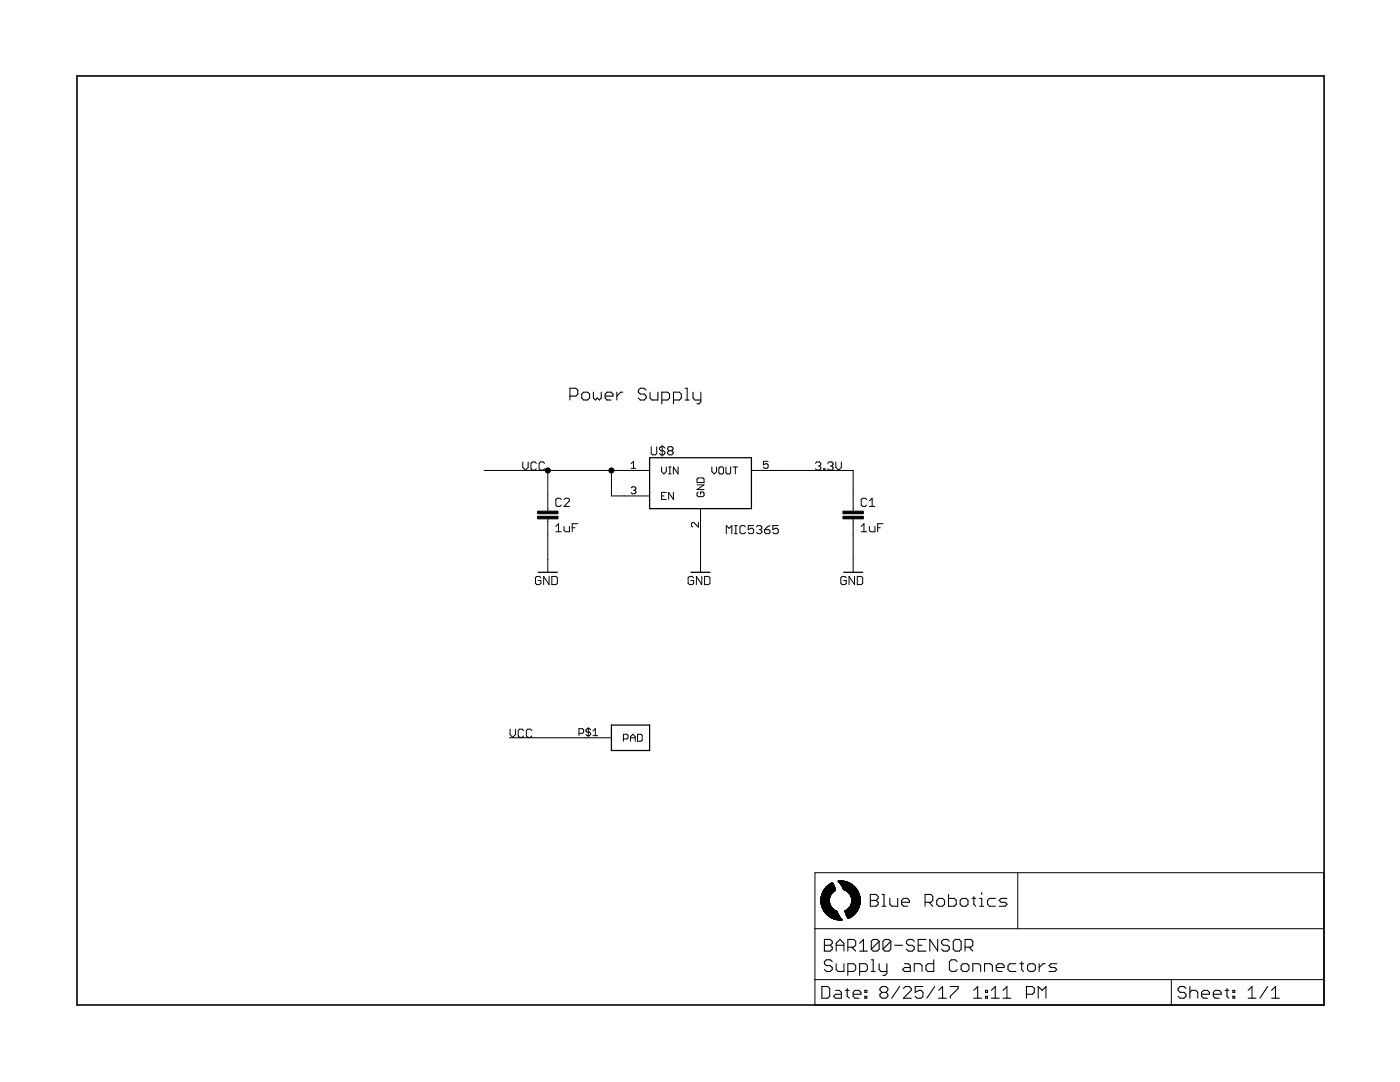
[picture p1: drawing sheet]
<svg xmlns="http://www.w3.org/2000/svg" width="279mm" height="216mm" viewBox="0 0 279 216" stroke-linecap="round" stroke-linejoin="round" font-family="sans-serif">
<g fill="none" stroke="#000" stroke-width=".2">
<path d="M96.6 93.9h33M104.3 92.2v1.1l.6 .5 .5-.5v-1.1M107 92.5l-.2-.3h-.6l-.2 .3v1l.2 .3h.6l.2-.3M108.7 92.5l-.3-.3h-.5l-.3 .3v1l.3 .3h.5l.3-.3M109.3 93.9v8.1M112 99.7l-.3-.3h-.5l-.3 .3v1.1l.3 .2h.5l.3-.2M112.6 99.7l.2-.3h.6l.2 .3v.2l-1 1.1h1M122 93.9v5.1h7.6M126 97.4l.2-.3h.5l.2 .3v.2l-.2 .2M126 92.5l.4-.4v1.4M126 93.5h.9M126.4 97.8h.3"/>
<path d="M126.7 97.8l.2 .3v.2l-.2 .2h-.5l-.2-.2M130 89.1v1.4l.2 .3h.6l.3-.3v-1.4M132 93.2v.9l.5 .5 .5-.5v-.9M132 99h.5M132.1 88.9v2.1M132.7 89.4l-.3-.3h-.5l-.3 .3v.3l.3 .2h.5l.3 .3v.3l-.3 .3h-.5l-.3-.3M133 98.3h-1v1.4h1M133.5 94.6h.4M133.5 93.2h.4M133.5 89.9l-.3-.2v-.3l.3-.3h.6l.2 .3v.3l-.2 .2M133.5 89.9l-.3 .3v.3l.3 .3h.6l.2-.3v-.3l-.2-.3M133.5 89.9h.6"/>
<path d="M133.7 93.2v1.4M134.4 98.3v1.4l-.9-1.4v1.4M135.3 93.2v1.4l-.9-1.4v1.4M139.1 96.8h1.4l-1.4 .9h1.4M139.3 98.2l-.2 .2v.5l.2 .2h1l.2-.2v-.5l-.2-.2h-.5v.4M139.3 95.4h1l.2 .2v.7h-1.4v-.7zM142.1 93.2v.9l.4 .5 .5-.5v-.9M143.5 93.4l.2-.2h.5l.2 .2v.9l-.2 .3h-.5l-.2-.3zM144.9 93.2v1.1l.2 .3h.5l.2-.3v-1.1M146.3 93.2h.9M146.7 93.2v1.4M150 93.9h20.3v8.1"/>
<path d="M153.3 92.1h-.9v.7l.7-.3 .2 .3v.4l-.2 .3h-.5l-.2-.3M162.7 92.5l.3-.3h.6l.2 .3v.2l-.2 .3M163.3 93h.3M163.6 93l.2 .3v.2l-.2 .3h-.6l-.3-.3M164.4 93.5h.2v.3h-.2zM165.2 92.5l.3-.3h.5l.3 .3v.2l-.3 .3M165.7 93h.3M166 93l.3 .3v.2l-.3 .3h-.5l-.3-.3M166.8 92.2v1.1l.6 .5 .5-.5v-1.1M173 99.7l-.3-.3h-.6l-.2 .3v1.1l.2 .2h.6l.3-.2M173.5 99.9l.6-.5v1.6M107.9 115.3l-.2-.3h-.6l-.2 .3v1.1l.2 .2h.6l.2-.2v-.6h-.5"/>
<path d="M109.3 103.5v10.7M109.6 115v1.6l-1.1-1.6v1.6M110.1 115h.9l.2 .3v1.1l-.2 .2h-.9zM110.9 106.1h1.1M110.9 105l.6-.5v1.6M112.6 105v.9l.2 .2h.8v-1.1M114.2 105.3h.5M115.3 104.5h-1.1v1.6M138.4 115.3l-.2-.3h-.6l-.3 .3v1.1l.3 .2h.6l.2-.2v-.6h-.5M139.4 104.2v1l-.9-1h-.3l-.2 .3v.4l.2 .3M139.8 101.5v12.7M140.1 115v1.6l-1.1-1.6v1.6"/>
<path d="M140.6 115h.8l.3 .3v1.1l-.3 .2h-.8zM144.9 106.5v-1.6l.6 .5 .5-.5v1.6M146.6 106.5h.5M146.6 104.9h.5M146.9 104.9v1.6M148.8 105.1l-.3-.2h-.5l-.3 .2v1.1l.3 .3h.5l.3-.3M150.4 104.9h-1.1v.8l.6-.3h.2l.3 .3v.5l-.3 .3h-.5l-.3-.3M151 105.1l.2-.2h.6l.2 .2v.3l-.2 .3M151.5 105.7h.3M151.8 105.7l.2 .3v.2l-.2 .3h-.6l-.2-.3M152.6 105.7h.8l.3 .3v.2l-.3 .3h-.5l-.3-.3zM153.7 104.9l-.6 .2-.5 .6"/>
<path d="M155.3 104.9h-1.1v.8l.6-.3h.2l.3 .3v.5l-.3 .3h-.5l-.3-.3M168.9 115.3l-.3-.3h-.5l-.3 .3v1.1l.3 .2h.5l.3-.2v-.6h-.5M170.3 103.5v10.7M170.5 115v1.6l-1.1-1.6v1.6M171.1 115h.8l.3 .3v1.1l-.3 .2h-.8zM171.9 105l.5-.5v1.6M171.9 106.1h1.1M173.5 105v.9l.3 .2h.8v-1.1M173.5 101h1.1M175.2 105.3h.5M176.2 104.5h-1v1.6M101.7 147.2h20.3"/>
<path d="M101.8 145.5v1.1l.5 .5 .6-.5v-1.1M104.5 145.8l-.3-.3h-.5l-.3 .3v1.1l.3 .2h.5l.3-.2M106.2 145.8l-.3-.3h-.6l-.2 .3v1.1l.2 .2h.6l.3-.2M115.5 146.3h.7l.3-.2v-.5l-.3-.2h-.7v1.4M117.4 145.2v1.8M117.9 145.6l-.3-.2h-.4l-.3 .2v.3l.3 .2h.4l.3 .2v.3l-.3 .2h-.4l-.3-.2M118.3 146.8h1M118.3 145.9l.5-.5v1.4M124.4 147.4h.7l.2-.2v-.5l-.2-.2h-.7v1.4M125.8 147.9v-.9l.5-.5 .5 .5v.9M125.8 147.2h1M127.2 146.5h.7l.3 .2v1l-.3 .2h-.7z"/>
<path d="M162.6 174.1h101.6v26.5h-101.6zM163.8 179.9h1.7M163.8 179.8h1.7M163.8 179.7h1.7M163.8 179.6h1.7M163.8 179.5h1.7M163.9 180h1.6M163.9 179.9h1.6M163.9 179.5h1.6M163.9 179.4h1.6M163.9 179.3h1.6M163.9 179.2h1.7"/>
<path d="M163.9 179.1h1.7M163.9 179h1.7M163.9 178.9h1.8M164 178.6h1.8M164 178.5h1.9M164.2 178h2.1M164.4 177.7h2.3M164.4 177.6h2.3M164.4 177.5h2.3M164.5 177.5h2.2M164.5 177.4h2.2M164.6 177.4h2.1"/>
<path d="M164.6 177.3h2.1M164.7 177.2l2 .1M164.7 177.2h1.9M164.8 177.1h1.8M164.8 177h1.8M164.9 177h1.7M164.9 176.9h1.6M165 176.9h1.5M165 176.8h1.5M165.1 176.8h1.4M165.1 176.7h1.4M165.2 176.7h1.2"/>
<path d="M165.3 176.6h1.1M165.4 176.5h.9M165.5 176.5h.8M165.5 176.4h.8M165.5 179.3h-1.6M165.6 179.2h-1.7M165.6 176.4h.7M165.7 178.9l-1.8 .1M165.7 178.9h-1.8M165.7 178.8h-1.8M165.7 176.3h.5M165.7 178.7h-1.7"/>
<path d="M165.8 178.6h-1.8M165.8 176.3h.4M165.9 178.5h-1.9M165.9 176.2h.3M165.9 178.4h-1.9M166 178.4h-1.9M166 176.2h.2M166 178.3h-1.9M166.1 178.2h-2M166.1 176.1h.1M166.2 178.1h-2.1M166.2 178.1h-2"/>
<path d="M166.3 177.9l-2.1 .1M166.4 177.9h-2.2M166.5 177.9h-2.2M166.6 177.8h-2.3M166.7 177.7h-2.4M167.2 175.8h1.1M167.3 175.8h1.3M167.3 175.9h1.5M167.3 175.9h1.6M167.4 176h1.7M167.4 176h1.8M167.5 176.1h1.8"/>
<path d="M167.5 176.1h1.9M167.6 176.1l1.9 .1M167.6 176.2h2M167.6 176.3h2.1M167.7 176.3h2.1M167.7 176.4h2.2M167.8 176.4h2.2M167.8 176.5h2.3M167.9 176.6h2.3M167.9 176.7h2.4M168 176.7h2.3M168 176.8h2.4"/>
<path d="M168 176.8h2.5M168 176.8l2.5 .1M168.1 177h2.5M168.1 176.9h2.4M168.1 177.1h2.6M168.2 177.1h2.6M168.2 177.2h2.6M168.2 177.2l2.7 .1M168.3 177.3h2.6M168.3 177.4h2.6M168.3 177.4h2.7M168.3 177.5h2.7"/>
<path d="M168.4 177.5l2.7 .1M168.6 177.6h2.5M168.7 177.7h2.4M168.8 177.7h2.4M168.9 177.8h2.3M169 177.8h2.2M169 177.9h2.2M169.1 177.9h2.2M169.2 177.9l2.1 .1M169.2 178h2.1M169.3 178.1h2M169.4 178.2h2"/>
<path d="M169.5 178.2h1.9M169.5 178.3h1.9M169.5 178.4h1.9M169.6 178.4h1.9M169.6 178.5h1.9M169.7 178.5h1.8M169.7 178.6h1.8M169.7 178.6l1.9 .1M169.8 178.8h1.8M169.8 178.7h1.8M169.8 178.9h1.8M169.9 178.9l1.7 .1"/>
<path d="M169.9 179h1.7M169.9 179.1h1.7M169.9 179.2h1.7M169.9 179.3h1.8M170 180h1.7M170 179.9h1.7M170 179.5h1.7M170 179.4h1.7M170 179.3h1.7M170 179.8h1.7M170 179.7h1.7M170 179.6h1.7"/>
<path d="M171.7 179.9h-1.7M203.1 174.1v11.2M162.6 195.5h101.6M162.6 185.3h101.6M163.9 180.2h1.7M163.9 180.1h1.7M163.9 180.3h1.7M163.9 180.4h1.8M163.9 180.3l1.7 .1M163.9 180.6h1.8M163.9 180.5h1.8M164 180.7l1.8 .1"/>
<path d="M164 180.7h1.8M164 180.8h1.8M164 180.9h1.9M164 180.8l1.9 .1M164 181h1.9M164.1 181l1.9 .1M164.1 181h1.9M164.1 181.1h1.9M164.1 181.2h2M164.1 181.1l2 .1M164.1 181.3h2.1M164.2 181.3h2"/>
<path d="M164.2 181.4h2.1M164.2 181.4l2.2 .1M164.3 181.5h2.2M164.3 181.5l2.3 .1M164.3 181.6h2.4M164.4 181.7h2.3M164.4 181.7l2.6 .1M164.4 181.7h2.4M164.4 181.8h2.6M164.5 181.8l2.5 .1M164.5 181.9h2.5M164.5 181.9h2.6"/>
<path d="M164.6 182h2.5M164.6 182.1h2.5M164.7 182.1h2.4M164.7 182.1l2.5 .1M164.7 182.2h2.5M164.8 182.2l2.4 .1M164.8 182.3h2.4M164.9 182.4h2.4M165 182.4l2.3 .1M165 182.5h2.3M165.1 182.5h2.2M165.1 182.6h2.3"/>
<path d="M165.2 182.6h2.2M165.2 182.7h2.2M165.3 182.8h2.2M165.4 182.8h2.1M165.4 182.8l2.2 .1M165.5 182.9h2.1M165.6 182.9h2M165.7 183h2M165.8 183l1.9 .1M165.8 183.1h1.9M165.9 183.1l1.9 .1M166 183.2h1.8"/>
<path d="M166.1 183.2h1.7M166.2 183.3h1.7M166.3 183.3l1.6 .1M166.5 183.4h1.5M166.6 183.5h1.4M166.8 183.5h1.2M167 183.5l1.1 .1M167.6 183.6h.3M168.6 181.8h2.4M168.7 181.7h2.4M168.7 182h2.2M168.7 182.1h2.2"/>
<path d="M168.8 181.7h2.3M168.8 182.4h1.8M168.8 182.5h1.6M168.9 182.6h1.5M168.9 182.7h1.4M169 181.6h2.2M169 182.8h1.1M169 182.9h1M169.1 183h.7M169.1 183.1h.6M169.1 183.1h.5M169.2 183.2h.3"/>
<path d="M169.2 183.2h.2M169.2 181.4h2.1M169.2 183.3h.1M169.3 181.3h2M169.4 181.1h2M169.5 181.1h1.9M169.6 181h1.9M169.7 180.8h1.8M169.7 180.7h1.8M169.8 180.6h1.8M169.8 180.5h1.8M169.8 180.4h1.8"/>
<path d="M169.9 183h-.8M169.9 180.4h1.7M169.9 180.3h1.7M169.9 182.9l-.8 .1M169.9 180.1h1.7M169.9 180h1.8M170.2 182.8h-1.2M170.3 182.6l-1.4 .1M170.5 182.5h-1.7M170.5 182.4l-1.7 .1M170.6 182.4h-1.8M170.7 182.3h-1.9"/>
<path d="M170.7 182.2l-2 .1M170.8 182.2h-2.1M170.8 182.1l-2.1 .1M170.8 182.1h-2.1M170.9 181.9l-2.2 .1M171 181.9h-2.3M171 181.8l-2.3 .1M171.1 181.7l-2.5 .1M171.2 181.6h-2.4M171.2 181.5h-2.2M171.3 181.4l-2.2 .1M171.3 181.4h-2.1"/>
<path d="M171.3 181.3h-2.1M171.4 181.2h-2M171.4 181.1l-2 .1M171.4 181h-1.9M171.5 180.9h-1.9M171.6 180.7h-1.8M171.6 180.6h-1.8M171.6 180.2h-1.7M171.7 180l-1.8 .1M233.8 195.5v5.1"/>
</g>
<g fill="none" stroke="#000" stroke-width=".21">
<path d="M113.7 79h1.2l.4-.4v-.7l-.4-.4h-1.2v2.3M116.1 78.6l.4-.3h.8l.4 .3v.8l-.4 .4h-.8l-.4-.4zM118.4 78.3v1.1l.4 .4 .4-.4 .4 .4 .4-.4v-1.1M120.8 79h1.5v-.4l-.4-.3h-.7l-.4 .3v.8l.4 .4h.7M123.1 78.3v1.5M124.3 78.3h-.4l-.8 .7M129 77.9l-.4-.4h-.8l-.4 .4v.4l.4 .3h.8l.4 .4v.4l-.4 .4h-.8l-.4-.4M129.7 78.3v1.1l.4 .4h1.2v-1.5M132.1 79.8h1.1l.4-.4v-.8l-.4-.3h-1.1v2.3M134.4 79.8h1.2l.4-.4v-.8l-.4-.3h-1.2v2.3M136.8 77.5h.3v2.3M136.8 79.8h.7"/>
<path d="M138.3 78.3v1.1l.4 .4h1.2M139.9 78.3v1.9l-.4 .4h-.4M173.7 178.5h1.2l.4 .4v.4l-.4 .4 .4 .3v.4l-.4 .4h-1.2zM173.7 179.7h1.2M176 178.5h.4v2.3M177.6 179.3v1.1l.4 .4h1.2v-1.5M186.9 179.7l.4-.4h.8l.4 .4v.7l-.4 .4h-.8l-.4-.4zM189.3 178.5v2.3h1.2l.3-.4v-.7l-.3-.4h-1.2M191.6 179.7l.4-.4h.8l.4 .4v.7l-.4 .4h-.8l-.4-.4zM194 179.3h.7M194.4 178.9v1.5l.3 .4M195.5 179.3h.4v1.5"/>
<path d="M195.9 178.1v.4M198.6 179.3h-1.1l-.4 .4v.7l.4 .4h1.1M201 179.3h-1.2l-.4 .4 .4 .3h.8l.4 .4-.4 .4h-1.2M164 196.8h1.2l.4 .4v1.6l-.4 .4h-1.2zM164.5 187.5h1.2l.4 .3v.4l-.4 .4 .4 .4v.4l-.4 .4h-1.2zM164.5 188.6h1.2M166.1 191.9l-.4-.4h-.8l-.4 .4v.4l.4 .4h.8l.4 .4v.4l-.4 .3h-.8l-.4-.3M166.8 197.6h.7l.4 .4v1.2h-1.1l-.4-.4 .4-.4h1.1M166.9 188.6h1.5M166.9 189.8v-1.6l.7-.7 .8 .7v1.6M166.9 192.3v1.2l.4 .3h1.1v-1.5M168.7 197.6h.8"/>
<path d="M169.1 197.2v1.6l.4 .4M169.2 189h1.2l.4-.4v-.8l-.4-.3h-1.2v2.3M169.2 193.8h1.2l.4-.3v-.8l-.4-.4h-1.2v2.3M170 189l.8 .8M170.3 198.4h1.5v-.4l-.4-.4h-.8l-.3 .4v.8l.3 .4h.8M171.6 189.8h1.5M171.6 188.2l.7-.7v2.3M171.6 193.8h1.1l.4-.3v-.8l-.4-.4h-1.1v2.3M172.6 198.8h.4v.4h-.4zM172.6 197.6h.4v.4h-.4zM173.9 191.5h.4v2.3M173.9 193.8h.8"/>
<path d="M175.5 187.8l-.5-.3h-.7l-.4 .3v1.6M175.5 187.8v1.6l-.5 .4h-.7l-.4-.4M175.5 192.3v1.2l.3 .3h1.2M175.5 187.8l-1.6 1.6M176 198l-.4 .4v.4l.4 .4h.8l.4-.4v-.4l-.4-.4M176 198l-.4-.4v-.4l.4-.4h.8l.4 .4v.4l-.4 .4M176 198h.8M176 180.8h.8M177 192.3v1.9l-.4 .4h-.4M177.8 187.8l-.4-.3h-.8l-.4 .3v1.6M177.8 187.8v1.6l-.4 .4h-.8l-.4-.4M177.8 187.8l-1.6 1.6"/>
<path d="M178.6 188.6h1.5M179.5 196.8l-1.5 2.4M179.9 180h1.6v-.3l-.4-.4h-.8l-.4 .4v.7l.4 .4h.8M180.3 197.2l.4-.4h.8l.4 .4v.4l-1.6 1.6h1.6M180.5 192.3h.8l.4 .4v1.1h-1.2l-.4-.3 .4-.4h1.2M182.5 187.8l-.4-.3h-.8l-.4 .3v.4l.4 .4h.8l.4 .4v.4l-.4 .4h-.8l-.4-.4M182.5 193.8v-1.5h1.1l.4 .4v1.1M183.2 188.6h.8M184.2 196.8h-1.6v1.2l.8-.4h.4l.4 .4v.8l-.4 .4h-.8l-.4-.4M184.6 180h1.2l.4-.3v-.8l-.4-.4h-1.2v2.3M184.8 187.5h-1.6v2.3h1.6M185.4 180l.8 .8"/>
<path d="M186.4 191.5v2.3h-1.2l-.4-.3v-.8l.4-.4h1.2M186.5 196.8l-1.5 2.4M187.1 187.5v2.3l-1.5-2.3v2.3M187.3 199.2h1.6M187.3 197.6l.8-.8v2.4M189.5 187.8l-.4-.3h-.8l-.4 .3v.4l.4 .4h.8l.4 .4v.4l-.4 .4h-.8l-.4-.4M189.7 196.8h1.5v.4l-1.5 1.6v.4M190.2 187.8l.4-.3h.8l.4 .3v1.6l-.4 .4h-.8l-.4-.4zM191 191.9l-.4-.4h-.7l-.4 .4v1.6l.4 .3h.7l.4-.3M192.2 192.3h.8l.4 .4v.8l-.4 .3h-.8l-.4-.3v-.8zM192.6 189h1.2l.3-.4v-.8l-.3-.3h-1.2v2.3M193.4 189l.7 .8"/>
<path d="M194.1 193.8v-1.5h1.2l.4 .4v1.1M194.3 199.2h1.6M194.3 197.6l.8-.8v2.4M195.5 180.8h.8M196.5 193.8v-1.5h1.2l.4 .4v1.1M196.7 198.8h.4v.4h-.4zM196.7 197.6h.4v.4h-.4zM197.8 199.2h1.6M197.8 197.6l.8-.8v2.4M198.8 193.1h1.6v-.4l-.4-.4h-.8l-.4 .4v.8l.4 .3h.8M200.2 199.2h1.5M200.2 197.6l.8-.8v2.4"/>
<path d="M202.7 192.3h-1.2l-.3 .4v.8l.3 .3h1.2M203.5 192.3h.8M203.9 191.9v1.6l.4 .3M204.9 198.4h1.1l.4-.4v-.8l-.4-.4h-1.1v2.4M205.1 192.7l.3-.4h.8l.4 .4v.8l-.4 .3h-.8l-.3-.3zM207.2 199.2v-2.4l.8 .8 .7-.8v2.4M207.4 192.3v1.5M208.6 192.3h-.4l-.8 .8M210.9 192.3h-1.2l-.3 .4 .3 .4h.8l.4 .4-.4 .3h-1.1M236.7 197.2l-.4-.4h-.8l-.4 .4v.4l.4 .4h.8l.4 .4v.4l-.4 .4h-.8l-.4-.4M237.5 198l.3-.4h.8l.4 .4v1.2M237.5 196.8v2.4"/>
<path d="M239.8 198.4h1.6v-.4l-.4-.4h-.8l-.4 .4v.8l.4 .4h.8M242.1 198.4h1.6v-.4l-.4-.4h-.8l-.4 .4v.8l.4 .4h.8M244.5 197.6h.8M244.9 197.2v1.6l.4 .4M246 198.8h.4v.4h-.4zM246 197.6h.4v.4h-.4zM249.1 199.2h1.6M249.1 197.6l.8-.8v2.4M253 196.8l-1.6 2.4M253.8 199.2h1.5M253.8 197.6l.8-.8v2.4"/>
</g>
<path d="M107.3 103h4.1v.5h-4.1zM107.3 102h4.1v.5h-4.1zM168.2 103h4.1v.5h-4.1zM168.2 102h4.1v.5h-4.1z" fill="#000" stroke="#000" stroke-width=".2"/>
<path d="M129.6 91.3h20.4v10.2h-20.4zM107.4 114.2h3.8M137.9 114.2h3.8M168.4 114.2h3.8M122 144.7h7.6v5.1h-7.6z" fill="none" stroke="#000" stroke-width=".25"/>
<path d="M15.4 15.2h248.8v185.3h-248.8z" fill="none" stroke="#000" stroke-width=".32"/>
<g fill="#000" stroke="#000" stroke-width=".2">
<circle cx="109.3" cy="93.9" r=".51"/>
<circle cx="122" cy="93.9" r=".51"/>
</g>
</svg>
